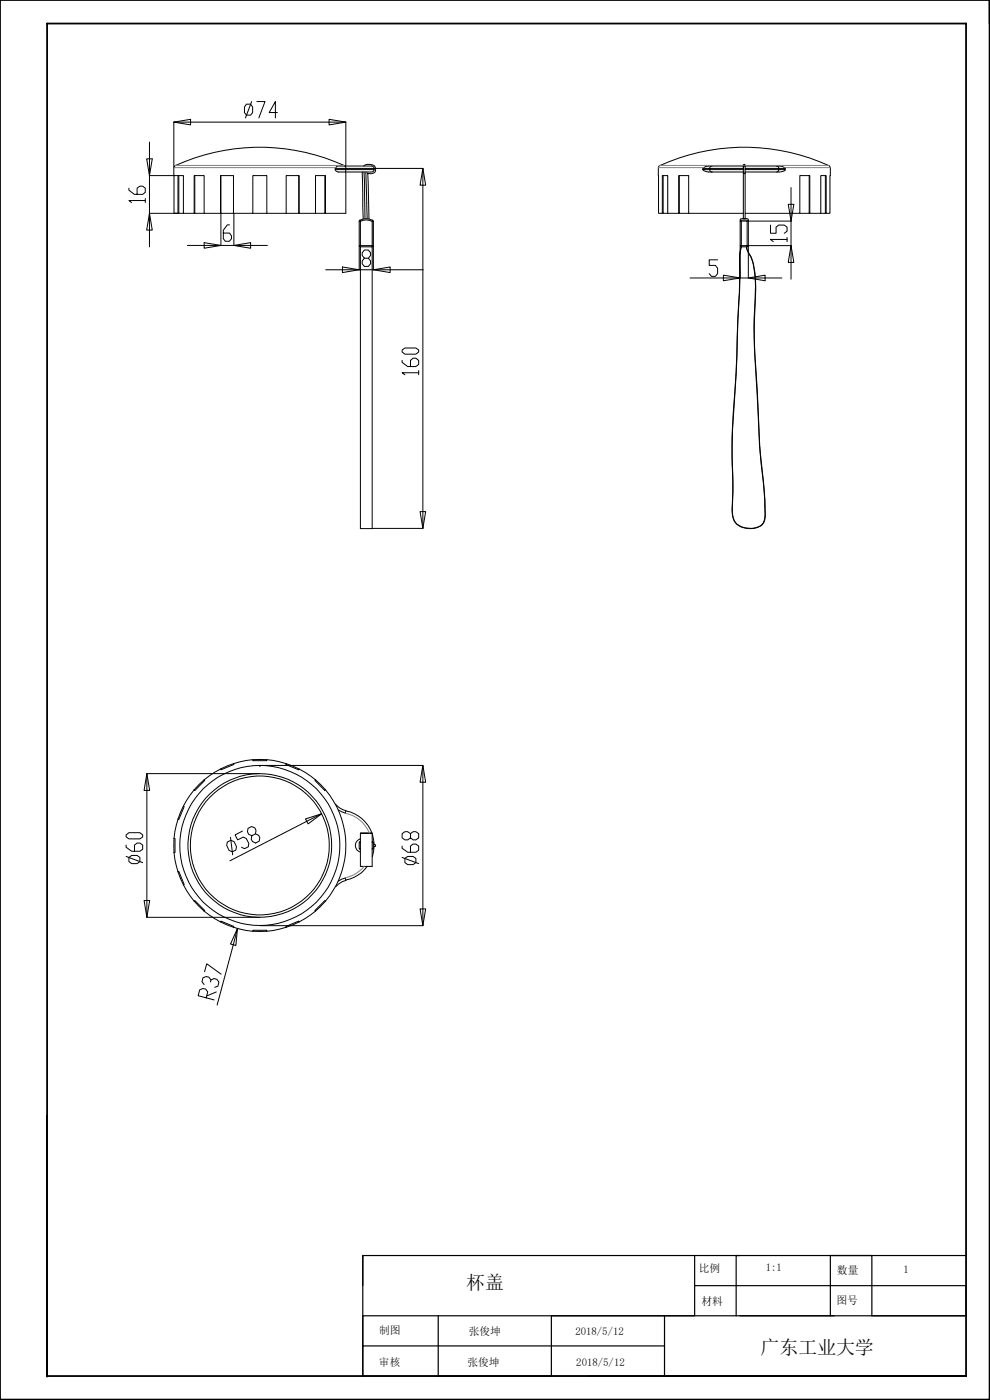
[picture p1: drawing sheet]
<svg xmlns="http://www.w3.org/2000/svg" width="210mm" height="297mm" viewBox="0 0 210 297" stroke-linecap="round" stroke-linejoin="round" font-family="sans-serif">
<defs><g id="words">
<g font-size="4">
<text x="98.9" y="273.6">杯盖</text>
<text x="161.3" y="287.2">广东工业大学</text>
</g>
<g font-size="2.3">
<text x="148.3" y="269.9">比例</text>
<text x="162.4" y="269.6">1:1</text>
<text x="177.5" y="270.3">数量</text>
<text x="191.6" y="270.2">1</text>
<text x="148.8" y="276.9">材料</text>
<text x="177.5" y="276.7">图号</text>
<text x="80.4" y="283">制图</text>
<text x="99.4" y="283.2">张俊坤</text>
<text x="122.1" y="283.2">2018/5/12</text>
<text x="80.4" y="289.8">审核</text>
<text x="99.1" y="289.9">张俊坤</text>
<text x="122.3" y="289.7">2018/5/12</text>
</g>
</g></defs>
<path d="M209.9 0v5M0 0h209.9v296.9h-209.9zM10 291.9h194.9v-286.9h-194.9v287.1" fill="none" stroke="#000" stroke-width=".38"/>
<g fill="none" stroke="#000" stroke-width=".21">
<path d="M27.3 39.9v.4l1.2 .9h1.8l.5-.4v-.9l-.5-.4h-.6l-.6 .4v1.3M31.7 37.3h6M31.7 30.1v7.2M31.7 37.3l-.6-3.6h1.2l-.6 3.6v8M36.9 25.9l3.5-.6v1.2zM36.9 35.6v9.7h.9v-8h1.1v8h2.3v-8h2.1v8h3.5v-8h2.7v8h4.1v-8h3v8h4.1v-8h2.8v8h3.4v-8h2.1v8h4.4v-8.8M37.9 37.3v8h1M41.3 37.3v8h2M46.9 37.3v8h2.6M52.3 22.1h.9l.4 .6v1.2l-.4 .5h-.9l-.4-.5v-1.2zM53.4 21.5l-1.3 3.5M54.5 21.5h1.7l-1.3 3.5"/>
<path d="M58.8 23.9h-1.7l1.3-2.4v3.5M63.4 37.3v8h-2.7M68.9 37.3v8h-2M69.8 25.3l3.6 .6-3.6 .6zM71.1 36h2.3v.2l-.2 .3h-1.4l-.6-.3zM71.1 35.7h2.3v.3h6l-.1 .2-.4 .3h-5.7M71.1 35.7v.3M73.2 35.3a42.4 42.4 0 0 0-36.2 0l-.1 .3M73.2 35.2h-1.4l-.3 .1-.4 .4M73.2 35.2l.2 .5h16.3v76.4h-10.7M73.2 35.2h5.7l.4 .4 .1 .4M73.4 35.2v-9.3h-36.5v9.6"/>
<path d="M76.8 36.5l.2 9.9M77.2 35.2a1.9 1.9 0 0 1 2.3 .1 1.03 1.03 0 0 1-.1 1.3 1.03 1.03 0 0 1-1.2 .2h-.3l.4 9.6M77.2 36.5l.2 9.9M77.7 36.5l.2 9.9M89.7 35.7l.6 3.6h-1.2zM139.9 35.1l-.2 .5v9.7h.8v-8h1.1v8h2.4v-8h2.1v8h11.6M140 35.1a42.7 42.7 0 0 1 36 .2l.1 2v8h-.8v-8h-1.2v8h-2.3v-8h-2.1v8h-11.6M140.7 37.3v8h.9M144.1 37.3v8h2M149.1 36l.3 .2 1 .3h7.4M149.1 36h8.6M149.1 35.7v.3"/>
<path d="M150.7 35.4l.3-.2h6.7v.5h-7.2zM151 35.2l-1.2 .1-.7 .4h1.4l.1 .5 .4 .3M157.7 36.7l.1 9.7h.3v-9.7M157.7 35.2h.3M157.7 34.9a.29 .29 0 0 1 .4 .1 .29 .29 0 0 1 0 .4v1a.25 .25 0 0 1 0 .4 .25 .25 0 0 1-.4 0 .25 .25 0 0 1 0-.4zM158 36h7.2l-.1 .3-.3 .2h-6.8M158 35.2h7.4l.5 .1 .7 .4h-1.4M158.1 35.7h7.1M164.8 35.2l.3 .2 .1 .3M165.2 35.7v.3l1.4 .1-.9 .3-.9 .1M166.6 35.7v.3M167.8 39.8v7.1"/>
<path d="M171.7 37.3v8h-2M175.1 37.3v8h-1M30.8 42.5h-3.5l.6 .5M30.8 42.1v.9M31.7 45.3h6M31.7 45.3l.6 3.5h-1.2zM31.7 45.3v7.1M37.8 45.3h.1M41.2 45.3h.1M46.8 45.3h.1M46.9 52.1l-3.6 .6v-1.2l3.6 .6h2.7M46.9 45.3v6.8"/>
<path d="M46.9 52.1h-7.1M48.7 47.7h-.5l-.8 1.2v1.7l.4 .6h.9l.4-.6v-.6l-.4-.6h-1.3M49.6 45.3v6.8M49.6 52.1l3.6-.6v1.2zM49.6 52.1h7.1M53.6 45.3h3M63.4 45.3h.1M68.9 45.3h.1M69.1 57.2h7.1M76.2 46.9h.3v5.2h-.3zM76.2 57.2l-3.6 .6v-1.2l3.6 .6h3M76.2 52.2v5"/>
<path d="M76.2 52.1l.3 .2M76.3 46.7l.2 .2M76.3 46.7a2.61 2.61 0 0 1 2.9 .2M76.4 46.7l-.2 .2M76.5 46.9a2.69 2.69 0 0 1 2.4 0M76.5 52.4h2.5v59.7h-2.5zM78.1 54.8l.5 .6v.6l-.5 .5h-.8l-.5-.5v-.6l.5-.6h.8l.5-.6v-.6l-.5-.6h-.8l-.5 .6v.6l.5 .6M79 52.4h.1M79.1 46.7l-.1 .2M79.2 52.1l-.2 .2M79.2 57.2l3.6-.6v1.2zM79.2 52.1h-.2v.3"/>
<path d="M79.2 52.1v-5.2h-.2v5.2h-2.5v.3M79.2 52.2v5M89.8 57.2h-10.6M140.5 45.3h.2M144 45.3h.1M146.4 59h10.6M152.2 55.1h-1.7v1.2h1.3l.4 .6v1.1l-.4 .6h-.9l-.4-.6M153.5 58.4l3.5 .6-3.5 .6zM157 59h1.7l3.6 .6v-1.2l-3.6 .6M157.2 52.4l-.2 .9a917.4 917.4 0 0 1-1.7 39.7v5.6a70.3 70.3 0 0 1 0 9.5 3.4 3.4 0 0 0 2.9 4 3.3 3.3 0 0 0 4-1.6 37.8 37.8 0 0 0-.2-8.2l-.8-7.8-.5-11.6a134.7 134.7 0 0 1-.4-22.2 15.1 15.1 0 0 0-1.2-6.6l-.7-1.7M157.3 46.9h1.2v5.2h-1.2zM157.3 46.4h-.2l-.1 .5"/>
<path d="M157.3 52.3l-.2-.2-.1 6.9M157.3 46.7l-.2 .2M157.3 46.4h1.2M157.3 52.4l-.2 .9a979.1 979.1 0 0 1-1.7 39.7l.1 9.4-.1 5.2a3.7 3.7 0 0 0 1.4 3.9 4 4 0 0 0 5.1-.6l.2-.4a32.3 32.3 0 0 0-.2-8.2l-.8-7.8-1-19.3-.2-5.8 .3-5.8a22.4 22.4 0 0 0-.9-9.1l-.7-1.2-.3-.9M158.5 46.4l.2 .2 .1 12.4M158.5 52.1h.2v.2h-.2zM158.5 46.7l.2 .2M158.7 46.9h-.2v-.2h-1.2v.2h-.3v5.2h.3v.3h1.2M158.8 46.9h9M158.8 52.1h9M163.4 47.8v1.7h1.2v-1.3l.6-.4h1.2l.6 .4v.9l-.6 .4M165.9 59h-7.2"/>
<path d="M167 50.8h-3.6l.6 .5M167 50.4v.9M167.8 52.1l.6 3.6h-1.2zM167.8 46.9l-.6-3.6h1.2l-.6 3.6v5.2M167.8 52.1v7.1M171.7 45.3h.1M175.1 45.3h.2M85.3 74.3l.6-.5h2.3l.6 .5v.4l-.6 .4h-2.3l-.6-.4zM85.3 76.5v.4l1.2 .9h1.7l.6-.5v-.8l-.6-.5h-.6l-.5 .5v1.3M88.8 79.1h-3.5l.6 .4M88.8 78.6v.9M89.1 108.5h1.2l-.6 3.6z"/>
<path d="M26.8 179.3v.4l1.1 .9h1.8l.6-.4v-.9l-.6-.4h-.6l-.6 .4v1.3M26.8 177.1l.5-.4h2.4l.6 .4v.4l-.6 .5h-2.4l-.5-.5zM31.2 164.1l.5 3.6h-1.1zM36.9 177.9h.2v3h-.2M36.9 177.9a17.6 17.6 0 0 0 .9 7.1M37.8 173.8l-.7 2.7-.2 1.4M38.9 171l.2 .1-1.2 2.8-.1-.1M38.9 171l-1.1 2.8M41.2 167.6l-1.6 2.2-.7 1.2M43.3 165.4l.1 .2-2.1 2.1-.1-.1M43.3 165.4l-2.1 2.2M46.8 163.2l-1.2 .6-2.3 1.6"/>
<path d="M48.2 178.6l.8-.3 .7 .3 .5 1-.2 .7-.7 .4-.7-.3-.5-1zM48.9 177.6l.5 3.8M49.5 162l.1 .2-2.7 1.1-.1-.1M49.5 162a18 18 0 0 1 11.2 0M49.5 162l-2.7 1.2M51.4 176.3l-1.5 .8 .5 1.1 1.2-.6 .6 .3 .6 1-.1 .8-.8 .3-.7-.3M53.6 161.2v.2h3v-.2M54.2 176.9l.7 .3 .2 .5-.1 .7-.8 .5-.6-.4-.3-.5 .1-.7 .8-.4 .1-.7-.2-.6-.7-.3-.8 .4-.1 .7 .2 .6 .7 .3M55.1 164.1h-23.9v30.5h23.9M55.1 162.4l.1 .2M55.2 162.4h34.5v34h-34.5M60.7 162l-.1 .2 2.8 1.1 .1-.1"/>
<path d="M60.7 162l2.8 1.2M63.5 163.2l1.2 .6 2.2 1.6M64.8 173.7l3.4-1.1-2.8 2.2zM66.9 165.4l-.1 .2 2.1 2.1 .1-.1M66.9 165.4l2.1 2.2M68.2 172.6l-19.4 10M69 167.6a18.3 18.3 0 0 1 0 23.6M71.2 170.6a4.4 4.4 0 0 0 2.2 1.4M71.8 171.8l1.5 .7M73.2 172.5l.2-.5a7.3 7.3 0 0 1 5.5 4.7M76.5 178.7h-.3v1.3h.3M76.5 178.5l-.3 .2"/>
<path d="M76.5 176.8h2.5v7h-2.5zM76.5 177.9a1.5 1.5 0 0 0-1.1 1.5 1.5 1.5 0 0 0 1.1 1.4M79 178.7h.2v1.3M79 178.5l.2 .2M79 177l.4 2.2M79.2 179.6h.3M79.2 179.2h.3M79.4 179.5l-.4 2.2M79.4 179.2h.1M79.4 179.5h.1M79.5 179.2a.21 .21 0 0 1 .2 .2 .21 .21 0 0 1-.2 .2M85.3 179.5v.5l1.2 .8h1.7l.6-.4v-.9l-.6-.4h-.6l-.5 .4v1.3"/>
<path d="M87.1 176.9l.5-.5h.6l.6 .5v.9l-.6 .4h-.6l-.5-.4v-.9l-.6-.5h-.6l-.6 .5v.9l.6 .4h.6l.6-.4M89.7 162.4l.6 3.5h-1.2zM26.8 181.7l3.5 1.3M27.3 181.9l.6-.4h1.2l.6 .4v.9l-.6 .4h-1.2l-.6-.4zM30.6 191.1h1.1l-.5 3.5zM37.8 185l.1-.1 1.2 2.8h-.2M37.8 185l1.1 2.7M38.9 187.7l.7 1.2 1.6 2.3M41.2 191.2l.1-.1 2.1 2.1-.1 .1M41.2 191.2l2.1 2.1M43.3 193.3l2.3 1.6 1.2 .7M46.8 195.6l.1-.2 2.7 1.2-.1 .2"/>
<path d="M46.8 195.6a18.9 18.9 0 0 0 6.8 2M50.4 197l-.4 3.6-1.1-.3zM50.4 197l-4.3 16.2M53.6 197.6v-.2h3v.2M53.6 197.6h3M63.5 195.6l-.1-.2-2.8 1.2 .1 .2M63.5 195.6a18.9 18.9 0 0 1-6.9 2M66.9 193.3l-2.2 1.6-1.2 .7M69 191.2l-.1-.1-2.1 2.1 .1 .1M69 191.2l-2.1 2.1M73.2 186.2l.2 .5M73.3 186.3l-1.5 .6"/>
<path d="M73.4 186.8l-.8 .3-1.4 1M76.2 180l.3 .2M77.9 183.8a7.4 7.4 0 0 1-4.5 2.9M79 180h.2M79.2 180l-.2 .2M85.3 181.9l3.5 1.3M85.9 182.1l.6-.4h1.1l.6 .4v.9l-.6 .4h-1.1l-.6-.4zM89.1 192.8h1.2l-.6 3.6zM43.4 206.2l.5-1.7 3 2.2M43.7 211.7l.4-1.3-.5-.6-.5-.1-.7 .3-.4 1.2 3.4 .9M44.7 208.3v-.4l-.4-.6-.6-.1-.6 .2-.3 .9 .5 .6M44.7 207.9l.7-.3 .6 .2 .4 .6-.2 .8-.6 .3"/>
<path d="M45.9 210.4l-2 .9"/>
<circle cx="55.1" cy="179.4" r="15.2"/>
<circle cx="55.1" cy="179.4" r="17"/>
<circle cx="55.1" cy="179.3" r="14.7"/>
</g>
<path d="M36.9 35.6h34.3M37.2 35.1h35.9M139.7 35.6h9.6M139.9 35.1h17.8M158.1 35.1h17.8M166.5 35.6h9.6M157.3 46.4v.3M158.5 46.4v.3M73.3 172.5a7.1 7.1 0 0 1 5.1 4.2M77.3 183.8a7.4 7.4 0 0 1-4 2.4" fill="none" stroke="#808080" stroke-width=".21"/>
<path d="M77 266.4v25.5h127.9M93 279.1v12.8h24v-12.8h24M147.4 272.8h57.5v6.3h-127.9v6.4M147.4 266.4v12.7h-6.4v12.8h63.9M157 266.4h-.8v12.7M157 279.1h20M176.1 279.1v-12.7h8.9v12.7h19.9M204.9 266.4h-127.9v6.4M125 291.9h79.9M141 285.5h-64v6.4" fill="none" stroke="#000" stroke-width=".25"/>
<use href="#words"/>
</svg>
